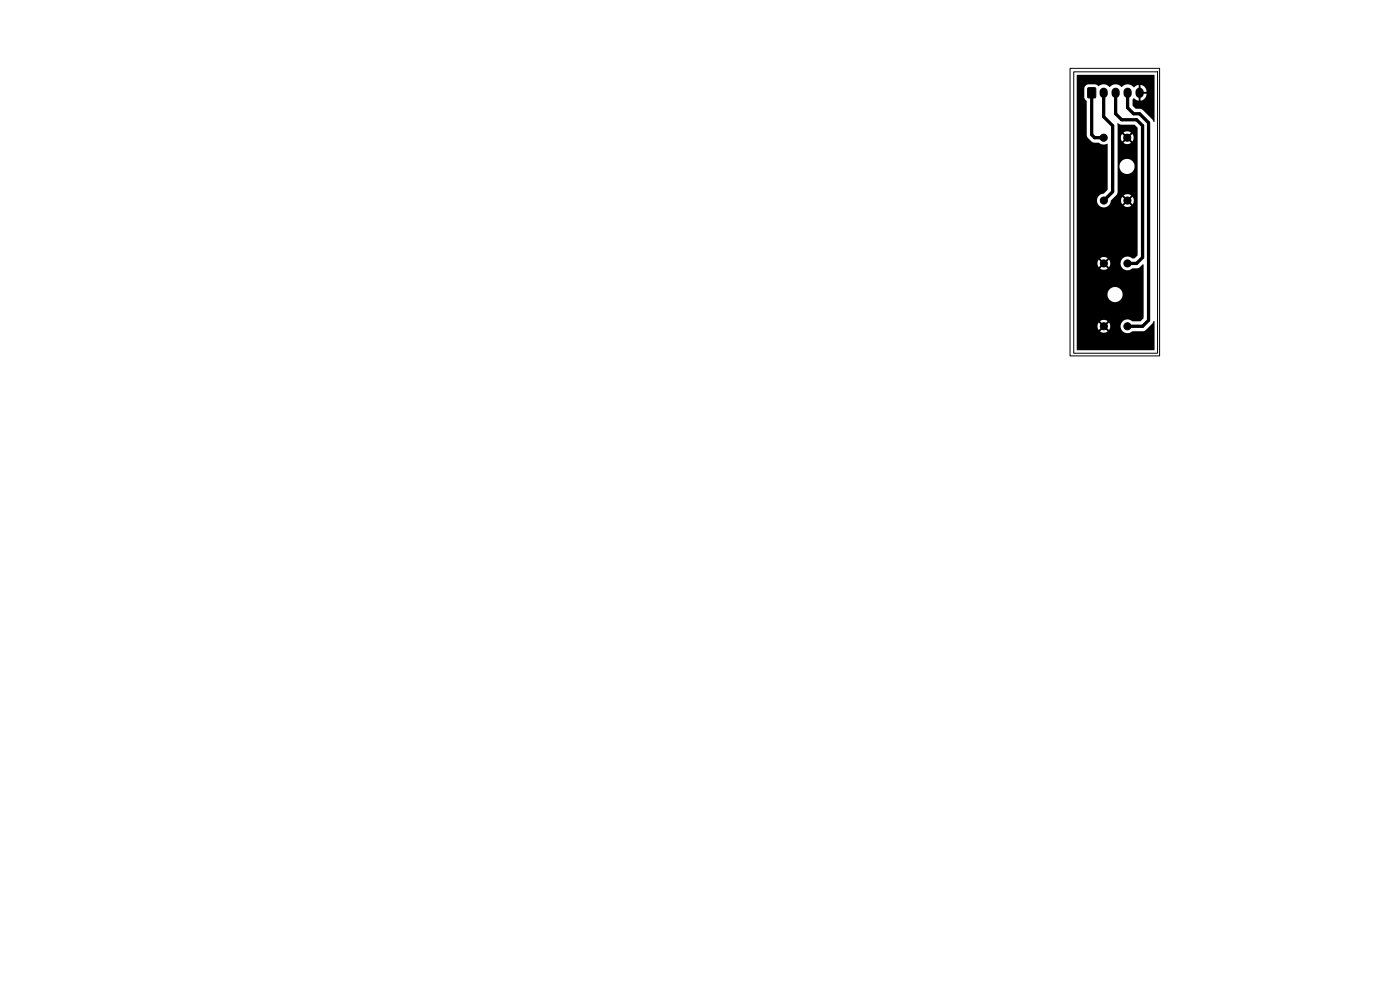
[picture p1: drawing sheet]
<svg xmlns="http://www.w3.org/2000/svg" width="297mm" height="210mm" viewBox="0 0 297 210" stroke-linecap="round" stroke-linejoin="round" font-family="sans-serif">
<g fill="#000" stroke="#000" stroke-width=".21">
<path d="M230.8 18.7h1.6v2h-1.6z"/>
<circle cx="234.1" cy="29.2" r=".75"/>
<circle cx="239.1" cy="29.2" r=".75"/>
<circle cx="234.2" cy="42.5" r=".75"/>
<circle cx="234.2" cy="55.9" r=".75"/>
<circle cx="239.2" cy="42.5" r=".75"/>
<circle cx="239.2" cy="55.9" r=".75"/>
<circle cx="234.2" cy="69.2" r=".75"/>
<circle cx="239.2" cy="69.2" r=".75"/>
</g>
<path d="M234.1 19.5v.4M236.7 19.5v.4M239.2 19.5v.4M241.8 19.5v.4" fill="none" stroke="#000" stroke-width="1.7"/>
<path d="M231.6 19.7v8.9l.6 .6h1.9M234.1 19.7v5.1l1.9 1.9v14l-1.8 1.8M236.7 19.7v4.4l1.2 1.3h3.2l1.3 1.3v27.9l-1.3 1.3h-1.9M239.2 19.7v3.2l1.3 1.2h1.3l1.9 1.9v41.9l-1.3 1.3h-3.2" fill="none" stroke="#000" stroke-width=".7"/>
<path d="M228.5 15.9h16.4l-.1 10-2.4-2.6-.5-.2h-1l-.6-.7v-1.3l.2-.2 1.1 .5v-1.2h.4v1.2l.1-.1a1.47 1.47 0 0 0 1.1-1.4h-.9v-.4h.9v-.2a1.47 1.47 0 0 0-1.2-1.3v1.1h-.4v-1.1l-1 .5a1.75 1.75 0 0 0-2.7 0 1.7 1.7 0 0 0-2.5 0 1.72 1.72 0 0 0-2.4-.2l-.6-.4h-1.5l-.4 .1-.5 .7v1.9l.2 .5 .3 .4v7.2l.2 .4 1.2 1.1 1.2 .1 .9 .4 .9-.2 .1 .1v9.6l-.8 .9a1.48 1.48 0 0 0-1.5 1.4 1.48 1.48 0 0 0 1.5 1.5 1.48 1.48 0 0 0 1.5-1.5l1.2-1.2 .2-.5-.1-14.6 .8 .3h2.9l.6 .7v1.9h-.8l-.3-.7-.6 .6-.3-.3 .6-.6h-.1a1.35 1.35 0 0 0-1.5 0l.7 .6-.3 .3-.7-.6v.1a1.35 1.35 0 0 0 0 1.5l.7-.6 .3 .3-.7 .6 .1 .1a1.35 1.35 0 0 0 1.5-.1l-.6-.6 .3-.3 .6 .6 .3-.9h.8v6.1h-.6v-.3a1.61 1.61 0 0 0-2.7-.8 1.61 1.61 0 0 0 .5 2.7 1.61 1.61 0 0 0 2.2-1.6h.6v7.2h-.8l-.2-.7-.7 .7-.2-.3 .6-.6a1.34 1.34 0 0 0-1.6 0l.6 .6-.3 .3-.6-.7-.1 .1a1.35 1.35 0 0 0 .1 1.6l.6-.7 .3 .3-.6 .6 .1 .1a1.35 1.35 0 0 0 1.5-.1l-.6-.6 .2-.3 .7 .7 .2-1h.8v11.7l-.6 .7h-.5a1.49 1.49 0 0 0-1.5-.3 1.49 1.49 0 0 0-1 1.3h-2.2l-.2-.7-.7 .6-.2-.3 .6-.6a1.34 1.34 0 0 0-1.6 0l.6 .6-.3 .3-.6-.6-.1 .1a1.35 1.35 0 0 0 .1 1.5l.6-.6 .3 .2-.6 .7h.1a1.35 1.35 0 0 0 1.5 0l-.6-.7 .2-.2 .7 .6 .2-.9h2.2v.2a1.49 1.49 0 0 0 1 1.2 1.49 1.49 0 0 0 1.5-.3 1.89 1.89 0 0 0 2.2-.8l.2 .1v6.2h-4.4l-.1-.3a1.61 1.61 0 0 0-2.6-.8 1.61 1.61 0 0 0 .4 2.7 1.61 1.61 0 0 0 2.3-1.6h4.4v5.1l-.7 .7h-1.7a1.49 1.49 0 0 0-1.5-.4 1.49 1.49 0 0 0-1 1.3h-2.2l-.2-.7-.7 .6-.2-.3 .6-.6a1.34 1.34 0 0 0-1.6 0l.6 .6-.3 .3-.6-.6-.1 .1a1.35 1.35 0 0 0 .1 1.5l.6-.6 .3 .3-.6 .6 .1 .1a1.35 1.35 0 0 0 1.5-.1l-.6-.6 .2-.3 .7 .6 .2-.9h2.2v.2a1.49 1.49 0 0 0 1 1.3 1.49 1.49 0 0 0 1.5-.3l2.7-.2 2-2v6.1h-16.5z" fill="#000"/>
<path d="M227 14.5h19v61h-19zM227.8 15.2h17.8v59.7h-17.8z" fill="none" stroke="#000" stroke-width=".21"/>
</svg>
